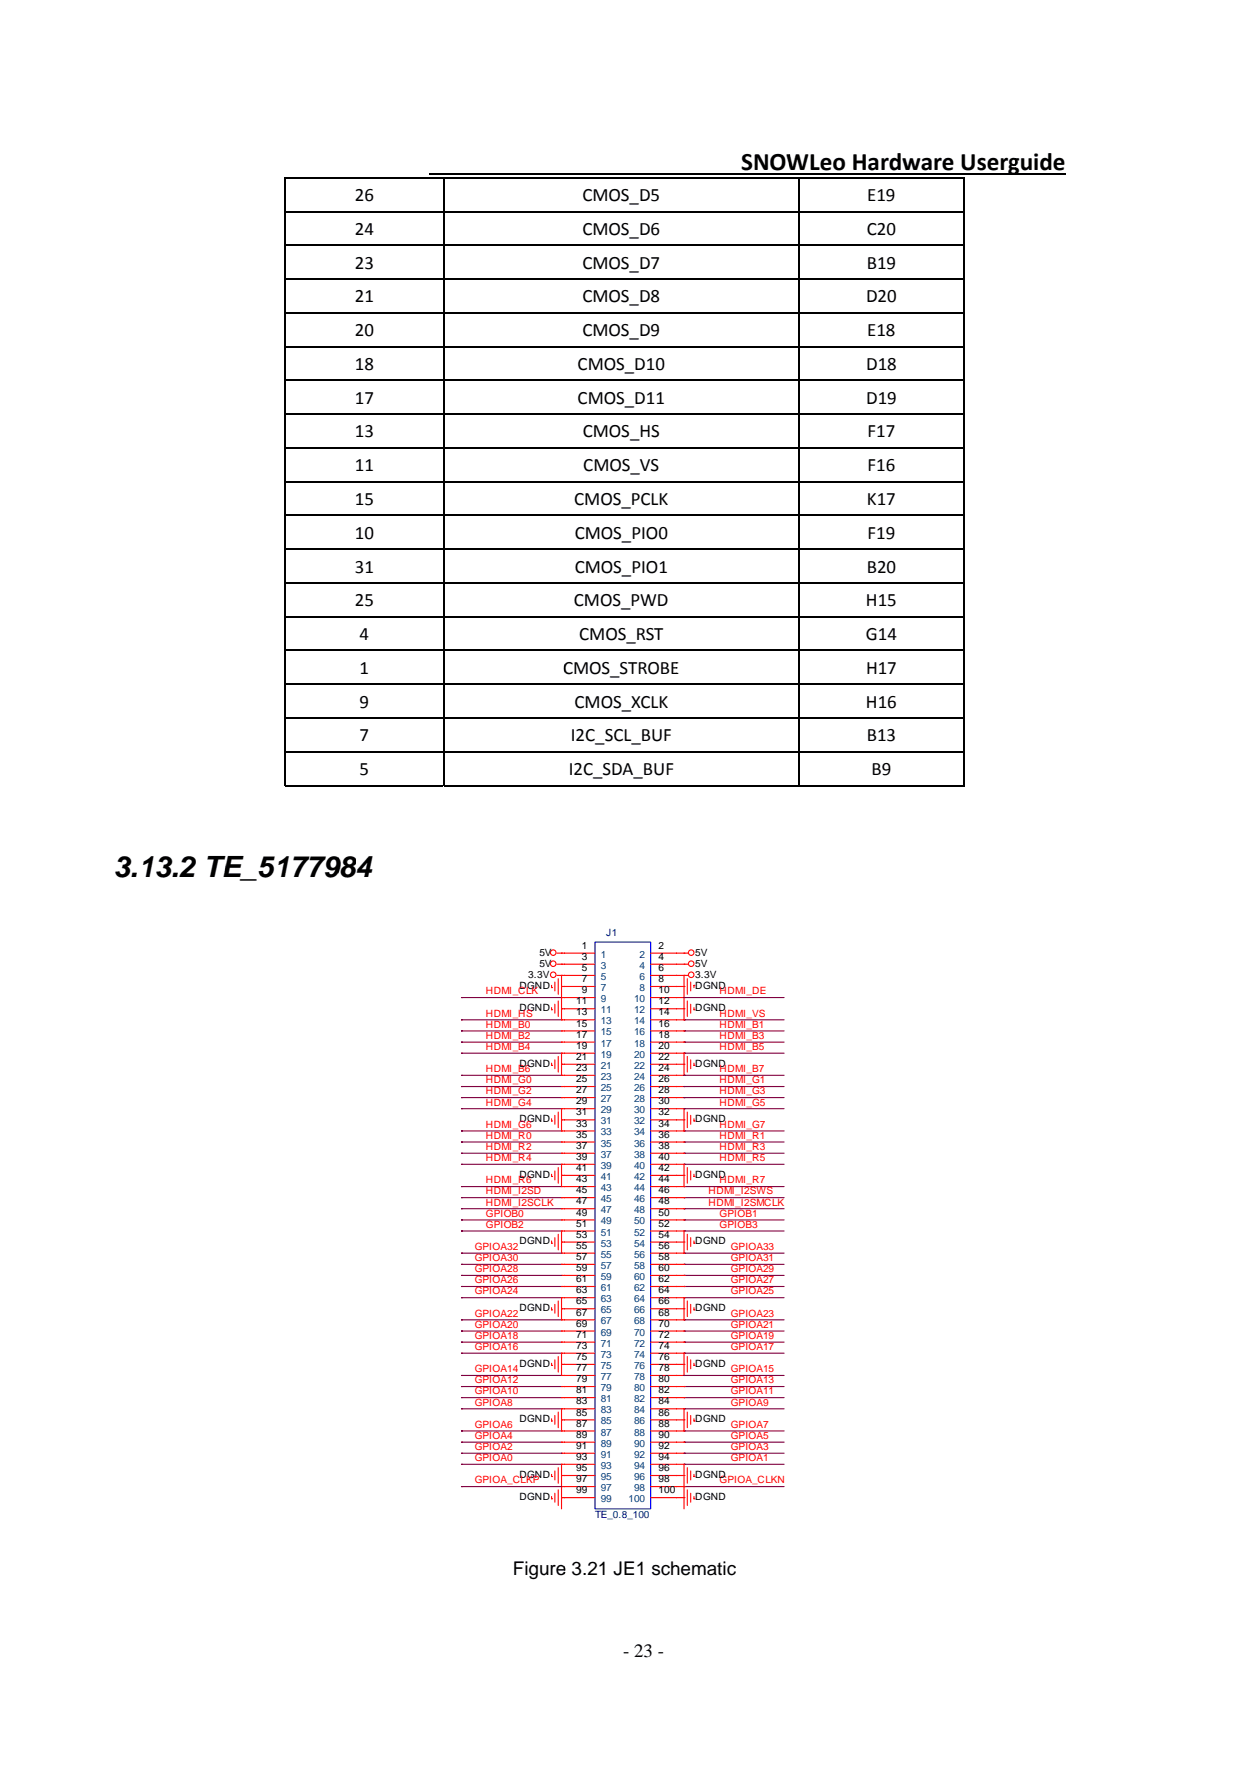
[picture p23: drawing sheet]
<svg xmlns="http://www.w3.org/2000/svg" width="210mm" height="297mm" viewBox="0 0 210 297" stroke-linecap="round" stroke-linejoin="round" font-family="sans-serif">
<defs><g id="words">
<g font-size="4.9">
<text x="19.1" y="147.5">3.13.2 TE_51779</text>
<text x="54.3" y="147.5">984</text>
</g>
<g font-size="4.2">
<text x="124.6" y="28.7">SNOWLeo Hardware Userguide</text>
<text x="132.2" y="28.7">W</text>
</g>
<g font-size="3.2">
<text x="59.7" y="33.8">26</text>
<text x="97.9" y="33.8">CMOS_D5</text>
<text x="145.8" y="33.8">E19</text>
<text x="59.6" y="39.5">24</text>
<text x="97.9" y="39.5">CMOS_D6</text>
<text x="145.7" y="39.5">C20</text>
<text x="59.6" y="45.2">23</text>
<text x="97.9" y="45.2">CMOS_D7</text>
<text x="145.7" y="45.2">B19</text>
<text x="59.6" y="50.9">21</text>
<text x="97.9" y="50.9">CMOS_D8</text>
<text x="145.6" y="50.9">D20</text>
<text x="59.7" y="56.5">20</text>
<text x="97.9" y="56.5">CMOS_D9</text>
<text x="145.8" y="56.5">E18</text>
<text x="59.6" y="62.2">18</text>
<text x="97.1" y="62.2">CMOS_D10</text>
<text x="145.6" y="62.2">D18</text>
<text x="59.7" y="67.9">17</text>
<text x="97.1" y="67.9">CMOS_D11</text>
<text x="145.6" y="67.9">D19</text>
<text x="59.6" y="73.6">13</text>
<text x="98" y="73.6">CMOS_HS</text>
<text x="145.9" y="73.6">F17</text>
<text x="59.6" y="79.3">11</text>
<text x="98.1" y="79.3">CMOS_VS</text>
<text x="145.8" y="79.3">F16</text>
<text x="59.6" y="84.9">15</text>
<text x="96.5" y="84.9">CMOS_PCLK</text>
<text x="145.8" y="84.9">K17</text>
<text x="59.6" y="90.6">10</text>
<text x="96.6" y="90.6">CMOS_PIO0</text>
<text x="145.8" y="90.6">F19</text>
<text x="59.6" y="96.3">31</text>
<text x="59.7" y="102">25</text>
<text x="96.5" y="102">CMOS_PWD</text>
<text x="96.6" y="96.3">CMOS_PIO1</text>
<text x="145.6" y="102">H15</text>
<text x="145.7" y="96.3">B20</text>
<text x="60.5" y="107.7">4</text>
<text x="97.4" y="107.7">CMOS_RST</text>
<text x="145.6" y="107.7">G14</text>
<text x="60.5" y="113.3">1</text>
<text x="94.7" y="113.3">CMOS_STROBE</text>
<text x="94.7" y="113.3">C</text>
<text x="112.7" y="113.3">E</text>
<text x="145.6" y="113.3">H17</text>
<text x="60.5" y="119">9</text>
<text x="96.6" y="119">CMOS_XCLK</text>
<text x="145.6" y="119">H16</text>
<text x="60.5" y="124.7">7</text>
<text x="96" y="124.7">I2C_SCL_BUF</text>
<text x="145.7" y="124.7">B13</text>
<text x="60.5" y="130.4">5</text>
<text x="95.6" y="130.4">I2C_SDA_BUF</text>
<text x="146.5" y="130.4">B9</text>
<text x="86.2" y="264.9">Figure 3.21 JE1 schematic</text>
<text x="93.5" y="264.9">e</text>
<text x="112.7" y="264.9">h</text>
<text x="104.8" y="278.8">- 23 -</text>
</g>
<g font-size="1.7">
<text x="90.7" y="160.7">5V</text>
<text x="97.8" y="159.6">1</text>
<text x="97.8" y="161.5">3</text>
<text x="110.7" y="159.6">2</text>
<text x="110.7" y="161.5">4</text>
<text x="116.9" y="160.7">5V</text>
<text x="87.3" y="166.3">DGND</text>
<text x="88.8" y="164.4">3.3V</text>
<text x="90.7" y="162.6">5V</text>
<text x="97.8" y="163.3">5</text>
<text x="97.8" y="165.2">7</text>
<text x="97.8" y="167.1">9</text>
<text x="110.7" y="167.1">10</text>
<text x="110.7" y="163.3">6</text>
<text x="110.7" y="165.2">8</text>
<text x="116.9" y="162.6">5V</text>
<text x="116.9" y="164.4">3.3V</text>
<text x="116.9" y="166.3">DGND</text>
<text x="87.3" y="170.1">DGND</text>
<text x="96.9" y="168.9">11</text>
<text x="96.9" y="170.8">13</text>
<text x="96.9" y="172.7">15</text>
<text x="110.7" y="168.9">12</text>
<text x="110.7" y="170.8">14</text>
<text x="110.7" y="172.7">16</text>
<text x="116.9" y="170.1">DGND</text>
<text x="87.3" y="179.4">DGND</text>
<text x="96.9" y="174.5">17</text>
<text x="96.9" y="176.4">19</text>
<text x="96.9" y="178.3">21</text>
<text x="110.7" y="174.5">18</text>
<text x="110.7" y="176.4">20</text>
<text x="110.7" y="178.3">22</text>
<text x="116.9" y="179.4">DGND</text>
<text x="96.9" y="180.1">23</text>
<text x="96.9" y="182">25</text>
<text x="96.9" y="183.9">27</text>
<text x="96.9" y="185.8">29</text>
<text x="110.7" y="180.1">24</text>
<text x="110.7" y="182">26</text>
<text x="110.7" y="183.9">28</text>
<text x="110.7" y="185.8">30</text>
<text x="87.3" y="188.7">DGND</text>
<text x="96.9" y="187.6">31</text>
<text x="96.9" y="189.5">33</text>
<text x="96.9" y="191.4">35</text>
<text x="110.7" y="187.6">32</text>
<text x="110.7" y="189.5">34</text>
<text x="110.7" y="191.4">36</text>
<text x="116.9" y="188.7">DGND</text>
<text x="96.9" y="193.2">37</text>
<text x="96.9" y="195.1">39</text>
<text x="96.9" y="197">41</text>
<text x="110.7" y="193.2">38</text>
<text x="110.7" y="195.1">40</text>
<text x="110.7" y="197">42</text>
<text x="87.3" y="198.1">DGND</text>
<text x="96.9" y="198.8">43</text>
<text x="96.9" y="200.7">45</text>
<text x="96.9" y="202.6">47</text>
<text x="110.7" y="198.8">44</text>
<text x="110.7" y="200.7">46</text>
<text x="110.7" y="202.6">48</text>
<text x="116.9" y="198.1">DGND</text>
<text x="87.3" y="209.3">DGND</text>
<text x="96.9" y="204.4">49</text>
<text x="96.9" y="206.3">51</text>
<text x="96.9" y="208.2">53</text>
<text x="110.7" y="204.4">50</text>
<text x="110.7" y="206.3">52</text>
<text x="110.7" y="208.2">54</text>
<text x="116.9" y="209.3">DGND</text>
<text x="96.9" y="210.1">55</text>
<text x="96.9" y="211.9">57</text>
<text x="96.9" y="213.8">59</text>
<text x="96.9" y="215.7">61</text>
<text x="110.7" y="210.1">56</text>
<text x="110.7" y="211.9">58</text>
<text x="110.7" y="213.8">60</text>
<text x="110.7" y="215.7">62</text>
<text x="87.3" y="220.5">DGND</text>
<text x="96.9" y="217.5">63</text>
<text x="96.9" y="219.4">65</text>
<text x="96.9" y="221.3">67</text>
<text x="110.7" y="217.5">64</text>
<text x="110.7" y="219.4">66</text>
<text x="110.7" y="221.3">68</text>
<text x="116.9" y="220.5">DGND</text>
<text x="96.9" y="223.1">69</text>
<text x="96.9" y="225">71</text>
<text x="96.9" y="226.9">73</text>
<text x="110.7" y="223.1">70</text>
<text x="110.7" y="225">72</text>
<text x="110.7" y="226.9">74</text>
<text x="87.3" y="229.9">DGND</text>
<text x="96.9" y="228.7">75</text>
<text x="96.9" y="230.6">77</text>
<text x="96.9" y="232.5">79</text>
<text x="110.7" y="228.7">76</text>
<text x="110.7" y="230.6">78</text>
<text x="110.7" y="232.5">80</text>
<text x="116.9" y="229.9">DGND</text>
<text x="87.3" y="239.2">DGND</text>
<text x="96.9" y="234.4">81</text>
<text x="96.9" y="236.2">83</text>
<text x="96.9" y="238.1">85</text>
<text x="96.9" y="240">87</text>
<text x="110.7" y="234.4">82</text>
<text x="110.7" y="236.2">84</text>
<text x="110.7" y="238.1">86</text>
<text x="110.7" y="240">88</text>
<text x="116.9" y="239.2">DGND</text>
<text x="96.9" y="241.8">89</text>
<text x="96.9" y="243.7">91</text>
<text x="96.9" y="245.6">93</text>
<text x="110.7" y="241.8">90</text>
<text x="110.7" y="243.7">92</text>
<text x="110.7" y="245.6">94</text>
<text x="87.3" y="248.6">DGND</text>
<text x="96.9" y="247.4">95</text>
<text x="96.9" y="249.3">97</text>
<text x="96.9" y="251.2">99</text>
<text x="110.7" y="247.4">96</text>
<text x="110.7" y="249.3">98</text>
<text x="110.7" y="251.2">100</text>
<text x="116.9" y="248.6">DGND</text>
<text x="87.3" y="252.3">DGND</text>
<text x="116.9" y="252.3">DGND</text>
</g>
<g font-size="1.7" fill="#004080">
<text x="101" y="161.1">1</text>
<text x="107.5" y="161.1">2</text>
<text x="101" y="163">3</text>
<text x="101" y="164.8">5</text>
<text x="101" y="166.7">7</text>
<text x="107.5" y="163">4</text>
<text x="107.5" y="164.8">6</text>
<text x="107.5" y="166.7">8</text>
<text x="101" y="168.6">9</text>
<text x="101" y="170.4">11</text>
<text x="101" y="172.3">13</text>
<text x="106.6" y="168.6">10</text>
<text x="106.6" y="170.4">12</text>
<text x="106.6" y="172.3">14</text>
<text x="101" y="174.2">15</text>
<text x="101" y="176">17</text>
<text x="101" y="177.9">19</text>
<text x="101" y="179.8">21</text>
<text x="106.6" y="174.2">16</text>
<text x="106.6" y="176">18</text>
<text x="106.6" y="177.9">20</text>
<text x="106.6" y="179.8">22</text>
<text x="101" y="181.7">23</text>
<text x="101" y="183.5">25</text>
<text x="101" y="185.4">27</text>
<text x="106.6" y="181.7">24</text>
<text x="106.6" y="183.5">26</text>
<text x="106.6" y="185.4">28</text>
<text x="101" y="187.3">29</text>
<text x="101" y="189.1">31</text>
<text x="101" y="191">33</text>
<text x="106.6" y="187.3">30</text>
<text x="106.6" y="189.1">32</text>
<text x="106.6" y="191">34</text>
<text x="101" y="192.9">35</text>
<text x="101" y="194.7">37</text>
<text x="101" y="196.6">39</text>
<text x="106.6" y="192.9">36</text>
<text x="106.6" y="194.7">38</text>
<text x="106.6" y="196.6">40</text>
<text x="101" y="198.5">41</text>
<text x="101" y="200.3">43</text>
<text x="101" y="202.2">45</text>
<text x="106.6" y="198.5">42</text>
<text x="106.6" y="200.3">44</text>
<text x="106.6" y="202.2">46</text>
<text x="101" y="204.1">47</text>
<text x="101" y="206">49</text>
<text x="101" y="207.8">51</text>
<text x="101" y="209.7">53</text>
<text x="106.6" y="204.1">48</text>
<text x="106.6" y="206">50</text>
<text x="106.6" y="207.8">52</text>
<text x="106.6" y="209.7">54</text>
<text x="101" y="211.6">55</text>
<text x="101" y="213.4">57</text>
<text x="101" y="215.3">59</text>
<text x="106.6" y="211.6">56</text>
<text x="106.6" y="213.4">58</text>
<text x="106.6" y="215.3">60</text>
<text x="101" y="217.2">61</text>
<text x="101" y="219">63</text>
<text x="101" y="220.9">65</text>
<text x="106.6" y="217.2">62</text>
<text x="106.6" y="219">64</text>
<text x="106.6" y="220.9">66</text>
<text x="101" y="222.8">67</text>
<text x="101" y="224.6">69</text>
<text x="101" y="226.5">71</text>
<text x="106.6" y="222.8">68</text>
<text x="106.6" y="224.6">70</text>
<text x="106.6" y="226.5">72</text>
<text x="101" y="228.4">73</text>
<text x="101" y="230.3">75</text>
<text x="101" y="232.1">77</text>
<text x="101" y="234">79</text>
<text x="106.6" y="228.4">74</text>
<text x="106.6" y="230.3">76</text>
<text x="106.6" y="232.1">78</text>
<text x="106.6" y="234">80</text>
<text x="101" y="235.9">81</text>
<text x="101" y="237.7">83</text>
<text x="101" y="239.6">85</text>
<text x="106.6" y="235.9">82</text>
<text x="106.6" y="237.7">84</text>
<text x="106.6" y="239.6">86</text>
<text x="101" y="241.5">87</text>
<text x="101" y="243.3">89</text>
<text x="101" y="245.2">91</text>
<text x="106.6" y="241.5">88</text>
<text x="106.6" y="243.3">90</text>
<text x="106.6" y="245.2">92</text>
<text x="101" y="247.1">93</text>
<text x="101" y="248.9">95</text>
<text x="101" y="250.8">97</text>
<text x="106.6" y="247.1">94</text>
<text x="106.6" y="248.9">96</text>
<text x="106.6" y="250.8">98</text>
<text x="101" y="252.7">99</text>
<text x="105.7" y="252.7">100</text>
</g>
<g font-size="1.7" fill="#000080">
<text x="101.9" y="157.4">J1</text>
<text x="100" y="255.3">TE_0.8_100</text>
</g>
<g font-size="1.7" fill="#f00">
<text x="81.7" y="167.3">HDMI_CLK</text>
<text x="121" y="167.3">HDMI_DE</text>
<text x="81.7" y="171">HDMI_HS</text>
<text x="81.7" y="172.9">HDMI_B0</text>
<text x="121" y="171">HDMI_VS</text>
<text x="121" y="172.9">HDMI_B1</text>
<text x="81.7" y="176.6">HDMI_B4</text>
<text x="81.7" y="174.7">HDMI_B2</text>
<text x="121" y="176.6">HDMI_B5</text>
<text x="121" y="174.7">HDMI_B3</text>
<text x="81.7" y="180.3">HDMI_B6</text>
<text x="81.7" y="182.2">HDMI_G0</text>
<text x="81.7" y="185.9">HDMI_G4</text>
<text x="81.7" y="184.1">HDMI_G2</text>
<text x="121" y="185.9">HDMI_G5</text>
<text x="121" y="184.1">HDMI_G3</text>
<text x="121" y="182.2">HDMI_G1</text>
<text x="121" y="180.3">HDMI_B7</text>
<text x="81.7" y="191.6">HDMI_R0</text>
<text x="81.7" y="189.7">HDMI_G6</text>
<text x="121" y="191.6">HDMI_R1</text>
<text x="121" y="189.7">HDMI_G7</text>
<text x="81.7" y="195.3">HDMI_R4</text>
<text x="81.7" y="193.4">HDMI_R2</text>
<text x="121" y="195.3">HDMI_R5</text>
<text x="121" y="193.4">HDMI_R3</text>
<text x="81.7" y="199">HDMI_R6</text>
<text x="81.7" y="202.8">HDMI_I2SCLK</text>
<text x="81.7" y="200.9">HDMI_I2SD</text>
<text x="119.1" y="202.8">HDMI_I2SMCLK</text>
<text x="119.1" y="200.9">HDMI_I2SWS</text>
<text x="121" y="199">HDMI_R7</text>
<text x="81.7" y="204.6">GPIOB0</text>
<text x="81.7" y="206.5">GPIOB2</text>
<text x="121" y="204.6">GPIOB1</text>
<text x="121" y="206.5">GPIOB3</text>
<text x="79.8" y="212.1">GPIOA30</text>
<text x="79.8" y="215.9">GPIOA26</text>
<text x="79.8" y="214">GPIOA28</text>
<text x="79.8" y="210.2">GPIOA32</text>
<text x="122.9" y="212.1">GPIOA31</text>
<text x="122.9" y="214">GPIOA29</text>
<text x="122.9" y="215.9">GPIOA27</text>
<text x="122.9" y="210.2">GPIOA33</text>
<text x="79.8" y="221.5">GPIOA22</text>
<text x="79.8" y="217.7">GPIOA24</text>
<text x="122.9" y="217.7">GPIOA25</text>
<text x="122.9" y="221.5">GPIOA23</text>
<text x="79.8" y="227.1">GPIOA16</text>
<text x="79.8" y="225.2">GPIOA18</text>
<text x="79.8" y="223.3">GPIOA20</text>
<text x="122.9" y="223.3">GPIOA21</text>
<text x="122.9" y="225.2">GPIOA19</text>
<text x="122.9" y="227.1">GPIOA17</text>
<text x="79.8" y="232.7">GPIOA12</text>
<text x="79.8" y="230.8">GPIOA14</text>
<text x="122.9" y="232.7">GPIOA13</text>
<text x="122.9" y="230.8">GPIOA15</text>
<text x="79.8" y="236.4">GPIOA8</text>
<text x="79.8" y="234.5">GPIOA10</text>
<text x="122.9" y="234.5">GPIOA11</text>
<text x="122.9" y="236.4">GPIOA9</text>
<text x="79.8" y="242">GPIOA4</text>
<text x="79.8" y="240.2">GPIOA6</text>
<text x="79.8" y="245.8">GPIOA0</text>
<text x="79.8" y="243.9">GPIOA2</text>
<text x="122.9" y="240.2">GPIOA7</text>
<text x="122.9" y="245.8">GPIOA1</text>
<text x="122.9" y="242">GPIOA5</text>
<text x="122.9" y="243.9">GPIOA3</text>
<text x="79.8" y="249.5">GPIOA_CLKP</text>
<text x="121" y="249.5">GPIOA_CLKN</text>
</g>
</g></defs>
<path d="M47.9 29.8h.1v.2h-.1zM74.7 132.1h1.2v.1h-1.2zM132.8 132.1h1.4v.1h-1.4zM162 132.1h.2v.1h-.2z" fill="#000"/>
<g fill="none" stroke="#000" stroke-width=".17">
<path d="M47.9 29.9h114.3M48 30v102.2M48 35.6h114.2M74.6 30v5.5M74.6 35.7v5.5M134.3 30v5.5M134.3 35.7v5.5M162.1 29.8v5.7M162.1 35.7v5.5M48 41.3h114.2M48 46.9h114.2M48 52.6h114.2"/>
<path d="M48 58.3h114.2M74.6 41.3v5.6M74.6 47v5.5M74.6 52.7v5.5M74.6 58.4v5.5M134.3 41.3v5.6M134.3 47v5.5M134.3 52.7v5.5M134.3 58.4v5.5M162.1 41.3v5.6M162.1 47v5.5M162.1 52.7v5.5"/>
<path d="M162.1 58.4v5.5M48 64h114.2M48 69.7h114.2M48 75.3h114.2M74.6 64.1v5.5M74.6 69.7v5.5M74.6 75.4v5.5M134.3 64.1v5.5M134.3 69.7v5.5M134.3 75.4v5.5M162.1 64.1v5.5M162.1 69.7v5.5"/>
<path d="M162.1 75.4v5.5M48 81h114.2M48 86.7h114.2M48 92.4h114.2M48 98.1h114.2M74.6 81.1v5.5M74.6 86.8v5.5M74.6 92.5v5.5M74.6 98.1v5.6M134.3 81.1v5.5M134.3 86.8v5.5M134.3 92.5v5.5"/>
<path d="M134.3 98.1v5.6M162.1 81.1v5.5M162.1 86.8v5.5M162.1 92.5v5.5M162.1 98.1v5.6M48 103.7h114.2M48 109.4h114.2M48 115.1h114.2M74.6 103.8v5.5M74.6 109.5v5.5M74.6 115.2v5.5M134.3 103.8v5.5"/>
<path d="M134.3 109.5v5.5M134.3 115.2v5.5M162.1 103.8v5.5M162.1 109.5v5.5M162.1 115.2v5.5M47.9 132.1h26.6M48 120.8h114.2M48 126.4h114.2M74.6 120.9v5.5M74.6 126.5v5.7M75.9 132.1h56.9M134.3 120.9v5.5"/>
<path d="M134.3 126.5v5.7M134.4 132.1h27.6M162.1 120.9v5.5M162.1 126.5v5.7"/>
</g>
<path d="M72.2 29.2h107" fill="none" stroke="#000" stroke-width=".28"/>
<g fill="none" stroke="#800040" stroke-width=".19">
<path d="M77.6 177.1h.1M77.6 175.3h.1M77.6 171.5h.1M77.6 167.8h.1M77.6 173.4h.1M77.6 177.1h16.8M77.6 175.3h16.8M77.6 171.5h16.8M77.6 167.8h16.8M77.6 173.4h16.8M115 177.1h.1M115 175.3h.1"/>
<path d="M115 171.5h.1M115 173.4h.1M115 167.8h.1M115 177.1h16.8M115 175.3h16.8M115 171.5h16.8M115 167.8h16.8M115 173.4h16.8M77.6 199.6h.1M77.6 192.1h.1M77.6 180.9h.1M77.6 195.8h.1"/>
<path d="M77.6 194h.1M77.6 190.2h.1M77.6 182.8h.1M77.6 186.5h.1M77.6 184.6h.1M77.6 199.6h16.8M77.6 192.1h16.8M77.6 180.9h16.8M77.6 195.8h16.8M77.6 194h16.8M77.6 190.2h16.8M77.6 182.8h16.8"/>
<path d="M77.6 186.5h16.8M77.6 184.6h16.8M115 195.8h.1M115 194h.1M115 192.1h.1M115 190.2h.1M115 199.6h.1M115 186.5h.1M115 184.6h.1M115 182.8h.1M115 180.9h.1M115 199.6h16.8"/>
<path d="M115 192.1h16.8M115 180.9h16.8M115 195.8h16.8M115 194h16.8M115 190.2h16.8M115 182.8h16.8M115 186.5h16.8M115 184.6h16.8M77.6 212.7h.1M77.6 218.3h.1M77.6 203.3h.1M77.6 205.2h.1"/>
<path d="M77.6 216.4h.1M77.6 207.1h.1M77.6 201.4h.1M77.6 214.5h.1M77.6 210.8h.1M77.6 212.7h16.8M77.6 218.3h16.8M77.6 203.3h16.8M77.6 205.2h16.8M77.6 216.4h16.8M77.6 207.1h16.8M77.6 201.4h16.8"/>
<path d="M77.6 214.5h16.8M77.6 210.8h16.8M115 212.7h.1M115 214.5h.1M115 216.4h.1M115 218.3h.1M115 210.8h.1M115 205.2h.1M115 203.3h.1M115 207.1h.1M115 201.4h.1M115 212.7h16.8"/>
<path d="M115 218.3h16.8M115 203.3h16.8M115 205.2h16.8M115 216.4h16.8M115 207.1h16.8M115 201.4h16.8M115 214.5h16.8M115 210.8h16.8M77.6 227.6h.1M77.6 222h.1M77.6 237h.1M77.6 235.1h.1"/>
<path d="M77.6 225.7h.1M77.6 233.2h.1M77.6 231.4h.1M77.6 223.9h.1M77.6 227.6h16.8M77.6 222h16.8M77.6 237h16.8M77.6 235.1h16.8M77.6 225.7h16.8M77.6 233.2h16.8M77.6 231.4h16.8M77.6 223.9h16.8"/>
<path d="M115 223.9h.1M115 233.2h.1M115 225.7h.1M115 235.1h.1M115 227.6h.1M115 237h.1M115 222h.1M115 231.4h.1M115 227.6h16.8M115 222h16.8M115 237h16.8M115 235.1h16.8"/>
<path d="M115 225.7h16.8M115 233.2h16.8M115 231.4h16.8M115 223.9h16.8M77.6 242.6h.1M77.6 240.7h.1M77.6 246.3h.1M77.6 244.4h.1M77.6 250h.1M77.6 242.6h16.8M77.6 240.7h16.8M77.6 246.3h16.8"/>
<path d="M77.6 244.4h16.8M77.6 250h16.8M115 240.7h.1M115 246.3h.1M115 250h.1M115 242.6h.1M115 244.4h.1M115 242.6h16.8M115 240.7h16.8M115 246.3h16.8M115 244.4h16.8M115 250h16.8"/>
</g>
<g fill="none" stroke="#f00" stroke-width=".19">
<path d="M92.7 166.1h.1M92.7 169.8h.1M92.7 179.2h.1M92.7 165.7v.4M92.7 169.5v.3M92.7 178.8v.4M93.3 165.2v1.5M93.3 168.9v1.5M93.3 178.3v1.4M93.7 164.1h.7M93.7 160.3h.7M93.7 162.2h.7"/>
<path d="M93.9 164.6v2.6M93.9 168.4v2.6M93.9 177.7v2.6M94.4 164.1v3.7M94.4 167.8v3.7M94.4 177.1v3.8M94.4 160.3h.1M94.4 162.2h.1M94.4 164.1h.1M94.4 165.9h.1M94.4 167.8h.1M94.4 169.7h.1"/>
<path d="M94.4 171.5h.1M94.4 173.4h.1M94.4 175.3h.1M94.4 177.1h.1M94.4 179h.1M94.4 160.3h5.6M94.4 162.2h5.6M94.4 164.1h5.6M94.4 165.9h5.6M94.4 167.8h5.6M94.4 169.7h5.6M94.4 171.5h5.6"/>
<path d="M94.4 173.4h5.6M94.4 175.3h5.6M94.4 177.1h5.6M94.4 179h5.6M109.4 160.3h5.6M109.4 162.2h5.6M109.4 164.1h5.6M109.4 165.9h5.6M109.4 167.8h5.6M109.4 169.7h5.6M109.4 171.5h5.6M109.4 173.4h5.6"/>
<path d="M109.4 175.3h5.6M109.4 177.1h5.6M109.4 179h5.6M115 160.3h.7M115 162.2h.7M115 164.1h.7M115 177.1v3.8M115 167.8v3.7M115 164.1v3.7M115 160.3h.1M115 162.2h.1M115 164.1h.1"/>
<path d="M115 165.9h.1M115 167.8h.1M115 169.7h.1M115 171.5h.1M115 173.4h.1M115 175.3h.1M115 177.1h.1M115 179h.1M115.5 177.7v2.6M115.5 168.4v2.6M115.5 164.6v2.6M116.1 178.3v1.4"/>
<path d="M116.1 168.9v1.5M116.1 165.2v1.5M116.7 179.2h.1M116.7 169.8h.1M116.7 165.7h.1M116.7 165.7v.4M116.7 169.5v.3M116.7 178.8v.4M92.7 188.6h.1M92.7 197.9h.1M92.7 188.2v.4M92.7 197.5v.4"/>
<path d="M93.3 187.6v1.5M93.3 197v1.5M93.9 187v2.7M93.9 196.4v2.6M94.4 186.5v3.7M94.4 195.8v3.8M94.4 180.9h.1M94.4 182.8h.1M94.4 184.6h.1M94.4 186.5h.1M94.4 188.4h.1M94.4 190.2h.1"/>
<path d="M94.4 192.1h.1M94.4 194h.1M94.4 195.8h.1M94.4 197.7h.1M94.4 199.6h.1M94.4 180.9h5.6M94.4 182.8h5.6M94.4 184.6h5.6M94.4 186.5h5.6M94.4 188.4h5.6M94.4 190.2h5.6M94.4 192.1h5.6"/>
<path d="M94.4 194h5.6M94.4 195.8h5.6M94.4 197.7h5.6M94.4 199.6h5.6M109.4 180.9h5.6M109.4 182.8h5.6M109.4 184.6h5.6M109.4 186.5h5.6M109.4 188.4h5.6M109.4 190.2h5.6M109.4 192.1h5.6M109.4 194h5.6"/>
<path d="M109.4 195.8h5.6M109.4 197.7h5.6M109.4 199.6h5.6M115 186.5v3.7M115 195.8v3.8M115 180.9h.1M115 182.8h.1M115 184.6h.1M115 186.5h.1M115 188.4h.1M115 190.2h.1M115 192.1h.1"/>
<path d="M115 194h.1M115 195.8h.1M115 197.7h.1M115 199.6h.1M115.5 187v2.7M115.5 196.4v2.6M116.1 187.6v1.5M116.1 197v1.5M116.7 188.6h.1M116.7 197.9h.1M116.7 188.2v.4M116.7 197.5v.4"/>
<path d="M92.7 209.1h.1M92.7 208.7v.4M92.7 219.9v.4M93.3 219.4v1.5M93.3 208.2v1.5M93.9 218.8v2.6M93.9 207.6v2.6M94.4 218.3v3.7M94.4 207.1v3.7M94.4 201.4h.1M94.4 203.3h.1M94.4 205.2h.1"/>
<path d="M94.4 207.1h.1M94.4 208.9h.1M94.4 210.8h.1M94.4 212.7h.1M94.4 214.5h.1M94.4 216.4h.1M94.4 218.3h.1M94.4 201.4h5.6M94.4 203.3h5.6M94.4 205.2h5.6M94.4 207.1h5.6M94.4 208.9h5.6"/>
<path d="M94.4 210.8h5.6M94.4 212.7h5.6M94.4 214.5h5.6M94.4 216.4h5.6M94.4 218.3h5.6M109.4 201.4h5.6M109.4 203.3h5.6M109.4 205.2h5.6M109.4 207.1h5.6M109.4 208.9h5.6M109.4 210.8h5.6M109.4 212.7h5.6"/>
<path d="M109.4 214.5h5.6M109.4 216.4h5.6M109.4 218.3h5.6M115 218.3v3.7M115 207.1v3.7M115 201.4h.1M115 203.3h.1M115 205.2h.1M115 207.1h.1M115 208.9h.1M115 210.8h.1M115 212.7h.1"/>
<path d="M115 214.5h.1M115 216.4h.1M115 218.3h.1M115.5 218.8v2.6M115.5 207.6v2.6M116.1 219.4v1.5M116.1 208.2v1.5M116.7 209.1h.1M116.7 208.7v.4M116.7 219.9v.4M92.7 220.3h.1M92.7 239h.1"/>
<path d="M92.7 229.7h.1M92.7 229.3v.4M92.7 238.6v.4M93.3 238.1v1.5M93.3 228.7v1.5M93.9 237.5v2.6M93.9 228.2v2.6M94.4 237v3.7M94.4 220.1h.1M94.4 222h.1M94.4 223.9h.1M94.4 225.7h.1"/>
<path d="M94.4 227.6h.1M94.4 229.5h.1M94.4 231.4h.1M94.4 233.2h.1M94.4 235.1h.1M94.4 237h.1M94.4 238.8h.1M94.4 227.6v3.8M94.4 220.1h5.6M94.4 222h5.6M94.4 223.9h5.6M94.4 225.7h5.6"/>
<path d="M94.4 227.6h5.6M94.4 229.5h5.6M94.4 231.4h5.6M94.4 233.2h5.6M94.4 235.1h5.6M94.4 237h5.6M94.4 238.8h5.6M109.4 220.1h5.6M109.4 222h5.6M109.4 223.9h5.6M109.4 225.7h5.6M109.4 227.6h5.6"/>
<path d="M109.4 229.5h5.6M109.4 231.4h5.6M109.4 233.2h5.6M109.4 235.1h5.6M109.4 237h5.6M109.4 238.8h5.6M115 237v3.7M115 227.6v3.8M115 220.1h.1M115 222h.1M115 223.9h.1M115 225.7h.1"/>
<path d="M115 227.6h.1M115 229.5h.1M115 231.4h.1M115 233.2h.1M115 235.1h.1M115 237h.1M115 238.8h.1M115.5 237.5v2.6M115.5 228.2v2.6M116.1 238.1v1.5M116.1 228.7v1.5M116.7 220.3h.1"/>
<path d="M116.7 239h.1M116.7 229.7h.1M116.7 229.3v.4M116.7 238.6v.4M92.7 252.1h.1M92.7 248.3h.1M92.7 248v.3M92.7 251.7v.4M93.3 251.2v1.5M93.3 247.4v1.5M93.9 250.6v2.6M93.9 246.9v2.6"/>
<path d="M94.4 250v3.8M94.4 246.3v3.7M94.4 240.7h.1M94.4 242.6h.1M94.4 244.4h.1M94.4 246.3h.1M94.4 248.2h.1M94.4 250h.1M94.4 251.9h.1M94.4 240.7h5.6M94.4 242.6h5.6M94.4 244.4h5.6"/>
<path d="M94.4 246.3h5.6M94.4 248.2h5.6M94.4 250h5.6M94.4 251.9h5.6M109.4 240.7h5.6M109.4 242.6h5.6M109.4 244.4h5.6M109.4 246.3h5.6M109.4 248.2h5.6M109.4 250h5.6M109.4 251.9h5.6M115 250v3.8"/>
<path d="M115 246.3v3.7M115 240.7h.1M115 242.6h.1M115 244.4h.1M115 246.3h.1M115 248.2h.1M115 250h.1M115 251.9h.1M115.5 250.6v2.6M115.5 246.9v2.6M116.1 251.2v1.5M116.1 247.4v1.5"/>
<path d="M116.7 252.1h.1M116.7 248.3h.1M116.7 248v.3M116.7 251.7v.4"/>
<circle cx="93" cy="162.1" r=".46"/>
<circle cx="93" cy="164" r=".46"/>
<circle cx="93" cy="160.2" r=".46"/>
<circle cx="116.2" cy="162.1" r=".46"/>
<circle cx="116.2" cy="164" r=".46"/>
<circle cx="116.2" cy="160.2" r=".46"/>
</g>
<path d="M100 158.5h9.4v95.3h-9.4z" fill="none" stroke="#00f" stroke-width=".19"/>
<use href="#words"/>
</svg>
